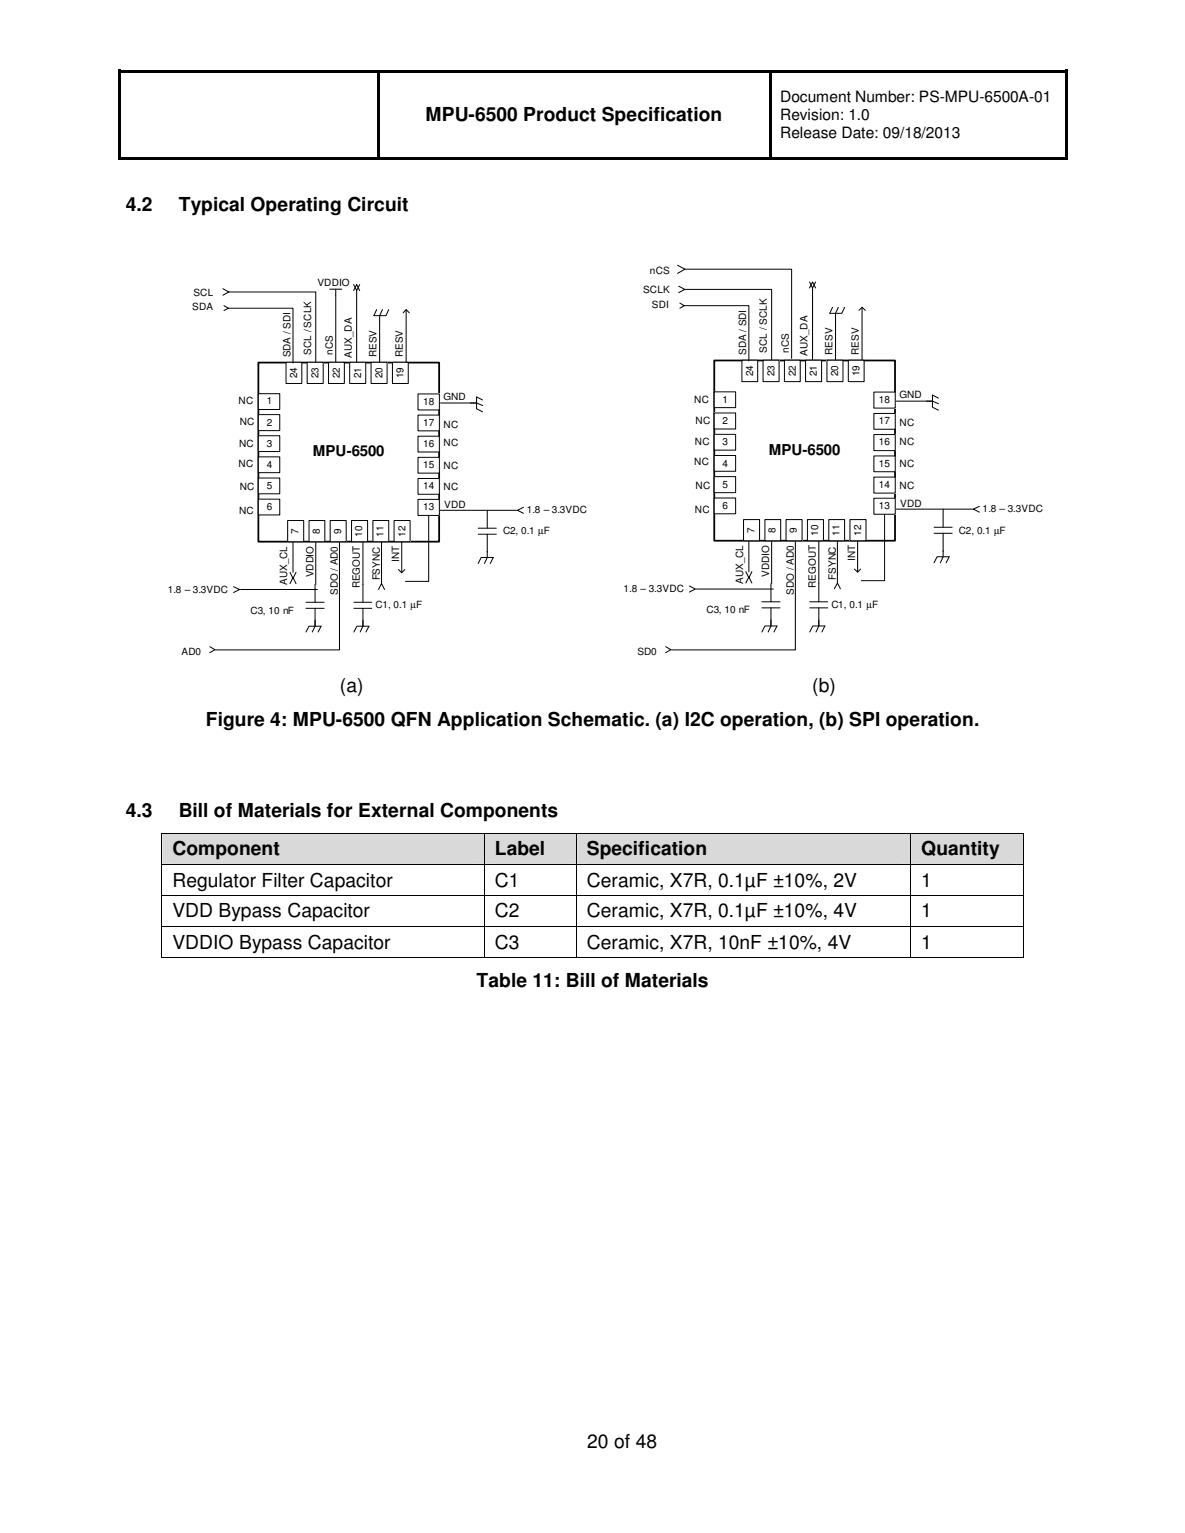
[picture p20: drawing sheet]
<svg xmlns="http://www.w3.org/2000/svg" width="216mm" height="279mm" viewBox="0 0 216 279" stroke-linecap="round" stroke-linejoin="round" font-family="sans-serif">
<defs><g id="words">
<g font-size="3.5">
<text x="77.5" y="22.1">MPU-6500 Product Specification</text>
<text x="22.9" y="38.5">4.2</text>
<text x="32.6" y="38.5">Typical Operating Circuit</text>
<text x="61.9" y="126.1">(a)</text>
<text x="148" y="126.1">(b)</text>
<text x="37.5" y="132.2">Figure 4: MPU-6500 QFN Application Schematic. (a) I2C operation, (b) SPI operation.</text>
<text x="22.9" y="148.8">4.3</text>
<text x="32.6" y="148.8">Bill of Materials for External Components</text>
<text x="31.4" y="155.9">Component</text>
<text x="90.2" y="155.9">Label</text>
<text x="106.9" y="155.9">Specification</text>
<text x="167.9" y="155.9">Quantity</text>
<text x="31.4" y="161.6">Regulator Filter Capacitor</text>
<text x="90.2" y="161.6">C1</text>
<text x="106.9" y="161.6">Ceramic, X7R, 0.1µF ±10%, 2V</text>
<text x="167.9" y="161.6">1</text>
<text x="31.4" y="167.2">VDD Bypass Capacitor</text>
<text x="90.2" y="167.2">C2</text>
<text x="106.9" y="167.2">Ceramic, X7R, 0.1µF ±10%, 4V</text>
<text x="167.9" y="167.2">1</text>
<text x="31.4" y="172.9">VDDIO Bypass Capacitor</text>
<text x="90.2" y="172.9">C3</text>
<text x="106.9" y="172.9">Ceramic, X7R, 10nF ±10%, 4V</text>
<text x="167.9" y="172.9">1</text>
<text x="86.8" y="179.9">Table 11: Bill of Materials</text>
<text x="107" y="263.8">20 of 48</text>
</g>
<g font-size="2.8">
<text x="142.2" y="18.7">Document Number: PS-MPU-6500A-01</text>
<text x="142.2" y="21.9">Revision: 1.0</text>
<text x="142.2" y="25.1">Release Date: 09/18/2013</text>
</g>
<g font-size="2.7">
<text x="57" y="83.2">MPU-6500</text>
<text x="140.1" y="82.9">MPU-6500</text>
</g>
<g font-size="1.8">
<text x="35.3" y="53.9">SCL</text>
<text x="57.8" y="52.1">VDDIO</text>
<text x="117.2" y="53.5">SCLK</text>
<text x="118.4" y="50">nCS</text>
<text x="35" y="56.5">SDA</text>
<text x="118.7" y="56.1">SDI</text>
<text x="52.9" y="65.1" transform="rotate(-90 52.9 65.1)">SDA / SDI</text>
<text x="56.7" y="64.6" transform="rotate(-90 56.7 64.6)">SCL / SCLK</text>
<text x="60.7" y="64.6" transform="rotate(-90 60.7 64.6)">nCS</text>
<text x="64.1" y="65.2" transform="rotate(-90 64.1 65.2)">AUX_DA</text>
<text x="68.6" y="65.1" transform="rotate(-90 68.6 65.1)">RESV</text>
<text x="73.4" y="65.1" transform="rotate(-90 73.4 65.1)">RESV</text>
<text x="136" y="64.7" transform="rotate(-90 136 64.7)">SDA / SDI</text>
<text x="139.7" y="64.3" transform="rotate(-90 139.7 64.3)">SCL / SCLK</text>
<text x="143.7" y="64.3" transform="rotate(-90 143.7 64.3)">nCS</text>
<text x="147.2" y="64.8" transform="rotate(-90 147.2 64.8)">AUX_DA</text>
<text x="151.7" y="64.7" transform="rotate(-90 151.7 64.7)">RESV</text>
<text x="156.5" y="64.7" transform="rotate(-90 156.5 64.7)">RESV</text>
<text x="54.1" y="69" transform="rotate(-90 54.1 69)">24</text>
<text x="58" y="69" transform="rotate(-90 58 69)">23</text>
<text x="61.9" y="69" transform="rotate(-90 61.9 69)">22</text>
<text x="65.8" y="69" transform="rotate(-90 65.8 69)">21</text>
<text x="69.7" y="69" transform="rotate(-90 69.7 69)">20</text>
<text x="73.5" y="69" transform="rotate(-90 73.5 69)">19</text>
<text x="137.2" y="68.6" transform="rotate(-90 137.2 68.6)">24</text>
<text x="141.1" y="68.6" transform="rotate(-90 141.1 68.6)">23</text>
<text x="145" y="68.6" transform="rotate(-90 145 68.6)">22</text>
<text x="148.8" y="68.6" transform="rotate(-90 148.8 68.6)">21</text>
<text x="152.7" y="68.6" transform="rotate(-90 152.7 68.6)">20</text>
<text x="156.6" y="68.6" transform="rotate(-90 156.6 68.6)">19</text>
<text x="43.4" y="73.7">NC</text>
<text x="43.7" y="77.5">NC</text>
<text x="48.6" y="73.7">1</text>
<text x="48.6" y="77.6">2</text>
<text x="77.1" y="73.8">18</text>
<text x="77.1" y="77.6">17</text>
<text x="80.8" y="72.9">GND</text>
<text x="80.8" y="78">NC</text>
<text x="126.5" y="73.4">NC</text>
<text x="126.7" y="77.2">NC</text>
<text x="131.7" y="73.4">1</text>
<text x="131.7" y="77.3">2</text>
<text x="160.1" y="73.5">18</text>
<text x="160.1" y="77.3">17</text>
<text x="163.9" y="72.6">GND</text>
<text x="163.9" y="77.7">NC</text>
<text x="43.6" y="81.5">NC</text>
<text x="48.6" y="81.5">3</text>
<text x="77.1" y="81.5">16</text>
<text x="80.8" y="81.4">NC</text>
<text x="126.6" y="81.2">NC</text>
<text x="131.7" y="81.2">3</text>
<text x="160.1" y="81.2">16</text>
<text x="163.9" y="81.1">NC</text>
<text x="43.4" y="85.1">NC</text>
<text x="43.7" y="89.3">NC</text>
<text x="48.6" y="85.3">4</text>
<text x="48.6" y="89.2">5</text>
<text x="77.1" y="85.3">15</text>
<text x="77.1" y="89.2">14</text>
<text x="80.8" y="85.4">NC</text>
<text x="80.8" y="89.4">NC</text>
<text x="126.5" y="84.8">NC</text>
<text x="126.7" y="89.1">NC</text>
<text x="131.7" y="85.1">4</text>
<text x="131.7" y="88.9">5</text>
<text x="160.1" y="85.1">15</text>
<text x="160.1" y="88.9">14</text>
<text x="163.9" y="85.2">NC</text>
<text x="163.9" y="89.2">NC</text>
<text x="43.6" y="93.7">NC</text>
<text x="48.6" y="93">6</text>
<text x="77.1" y="93">13</text>
<text x="80.9" y="92.7">VDD</text>
<text x="96" y="93.6">1.8 – 3.3VDC</text>
<text x="126.6" y="93.5">NC</text>
<text x="131.7" y="92.8">6</text>
<text x="160.1" y="92.8">13</text>
<text x="164" y="92.5">VDD</text>
<text x="179" y="93.4">1.8 – 3.3VDC</text>
<text x="54.4" y="97.3" transform="rotate(-90 54.4 97.3)">7</text>
<text x="58.3" y="97.3" transform="rotate(-90 58.3 97.3)">8</text>
<text x="62.1" y="97.3" transform="rotate(-90 62.1 97.3)">9</text>
<text x="66" y="97.8" transform="rotate(-90 66 97.8)">10</text>
<text x="69.9" y="97.8" transform="rotate(-90 69.9 97.8)">11</text>
<text x="73.9" y="97.8" transform="rotate(-90 73.9 97.8)">12</text>
<text x="91.7" y="97.4">C2, 0.1 µF</text>
<text x="137.5" y="97.1" transform="rotate(-90 137.5 97.1)">7</text>
<text x="141.3" y="97.1" transform="rotate(-90 141.3 97.1)">8</text>
<text x="145.2" y="97.1" transform="rotate(-90 145.2 97.1)">9</text>
<text x="149.1" y="97.7" transform="rotate(-90 149.1 97.7)">10</text>
<text x="153" y="97.7" transform="rotate(-90 153 97.7)">11</text>
<text x="156.9" y="97.7" transform="rotate(-90 156.9 97.7)">12</text>
<text x="174.7" y="97.2">C2, 0.1 µF</text>
<text x="30.6" y="108">1.8 – 3.3VDC</text>
<text x="52.3" y="106.6" transform="rotate(-90 52.3 106.6)">AUX_CL</text>
<text x="57.1" y="105.2" transform="rotate(-90 57.1 105.2)">VDDIO</text>
<text x="65.6" y="107.2" transform="rotate(-90 65.6 107.2)">REGOUT</text>
<text x="69.2" y="105.7" transform="rotate(-90 69.2 105.7)">FSYNC</text>
<text x="72.7" y="102.4" transform="rotate(-90 72.7 102.4)">INT</text>
<text x="113.6" y="107.9">1.8 – 3.3VDC</text>
<text x="135.4" y="106.4" transform="rotate(-90 135.4 106.4)">AUX_CL</text>
<text x="140.2" y="105.1" transform="rotate(-90 140.2 105.1)">VDDIO</text>
<text x="148.6" y="107.1" transform="rotate(-90 148.6 107.1)">REGOUT</text>
<text x="152.3" y="105.7" transform="rotate(-90 152.3 105.7)">FSYNC</text>
<text x="155.8" y="102.2" transform="rotate(-90 155.8 102.2)">INT</text>
<text x="45.6" y="111.8">C3, 10 nF</text>
<text x="61.6" y="108.5" transform="rotate(-90 61.6 108.5)">SDO / AD0</text>
<text x="68.4" y="110.8">C1, 0.1 µF</text>
<text x="128.7" y="111.8">C3, 10 nF</text>
<text x="144.6" y="108.4" transform="rotate(-90 144.6 108.4)">SDO / AD0</text>
<text x="151.5" y="110.7">C1, 0.1 µF</text>
<text x="33.1" y="119.3">AD0</text>
<text x="116.1" y="119.3">SD0</text>
</g>
</g></defs>
<g fill="#000">
<path d="M21.5 12.7h.5v.6h-.5zM22 12.7h46.7v.6h-46.7zM68.7 13.3h.5zM68.7 12.7h.5v.6h-.5zM69.2 12.7h70.8v.6h-70.8zM140 13.3h.5zM140 12.7h.5v.6h-.5zM140.5 12.7h53.5v.6h-53.5zM194 12.7h.5v.6h-.5zM21.5 13.3h.5v15.3h-.5zM21.5 28.6h.5v.5h-.5zM22 28.6h46.7v.5h-46.7z"/>
<path d="M68.7 13.3h.5v15.3h-.5zM68.7 28.6h.5v.5h-.5zM69.2 28.6h70.8v.5h-70.8zM140 13.3h.5v15.3h-.5zM140 28.6h.5v.5h-.5zM140.5 28.6h53.5v.5h-53.5zM194 13.3h.5v15.3h-.5zM194 28.6h.5v.5h-.5z"/>
</g>
<g fill="none" stroke="#000" stroke-width=".18">
<path d="M40.6 52.6l1.1 .6-1.1 .6M41.6 53.2h15.9v13.1M60.1 52.7h2.2M61.2 52.7v13.3M64.4 51.9l.6 1.1 .5-1.1M64.4 53l.6-1.1 .5 1.1M65 53v13M68.6 56.4l-.5 1.1h2.2l.5-1.1M69.7 56.4l-.5 1.1v8.8M73.4 57l.6-.6 .6 .6M74 56.4v9.6M80.3 73.4h6.5l1.1 .5"/>
<path d="M87.9 72.9l-1.1-.6v2.2l1.1 .6M53.4 98.9v5.4M57.5 98.9v7.6M61.8 98.9v19.5h-22.6M66.1 98.9v10.9M69.5 98.8v7.5M73.2 98.8v5.6M80.2 93h13.9M87.1 96.3h3.3M87.1 97.4h3.3M88.8 93v3.3M88.8 97.4v4.2l-.5 1.1"/>
<path d="M95.4 92.5l-1.1 .5 1.1 .6M38.2 117.9l1 .5-1 .6M42.5 106.9l1.1 .5-1.1 .6M43.8 107.4h14M52.8 106.4l.6-1.2 .5 1.2M52.8 104.3l.6 1.1 .5-1.1M55.8 115.2l.5-1.1h2.2l-.5 1.1M55.8 109.8h3.3M55.8 110.9h3.3M57.4 106.5v3.3M57.4 110.9v3.2l-.5 1.1M64.5 115.2l.5-1.1h2.2l-.5 1.1"/>
<path d="M64.5 109.8h3.2M64.5 110.9h3.2M66.1 110.9v3.2l-.5 1.1M69 107.4l.5-1.1 .6 1.1M72.6 103.8l.6 .6 .5-.6M87.1 102.7l.6-1.1h2.2l-.6 1.1"/>
</g>
<path d="M47.1 66.1h32.9v32.6h-32.9z" fill="none" stroke="#000" stroke-width=".32"/>
<path d="M47.1 71.8h3.9v2.8h-3.9z" fill-rule="evenodd" fill="#fff"/>
<path d="M47.1 71.8h3.9v2.8h-3.9z" fill="none" stroke="#000" stroke-width=".18"/>
<path d="M47.1 75.6h3.9v2.9h-3.9z" fill-rule="evenodd" fill="#fff"/>
<path d="M47.1 75.6h3.9v2.9h-3.9z" fill="none" stroke="#000" stroke-width=".18"/>
<path d="M47.1 79.4h3.9v2.9h-3.9z" fill-rule="evenodd" fill="#fff"/>
<path d="M47.1 79.4h3.9v2.9h-3.9z" fill="none" stroke="#000" stroke-width=".18"/>
<path d="M47.1 83.3h3.9v2.8h-3.9z" fill-rule="evenodd" fill="#fff"/>
<path d="M47.1 83.3h3.9v2.8h-3.9z" fill="none" stroke="#000" stroke-width=".18"/>
<path d="M47.1 87.1h3.9v2.9h-3.9z" fill-rule="evenodd" fill="#fff"/>
<path d="M47.1 87.1h3.9v2.9h-3.9z" fill="none" stroke="#000" stroke-width=".18"/>
<path d="M47.1 91h3.9v2.9h-3.9z" fill-rule="evenodd" fill="#fff"/>
<path d="M47.1 91h3.9v2.9h-3.9z" fill="none" stroke="#000" stroke-width=".18"/>
<path d="M76.2 91h3.9v2.9h-3.9z" fill-rule="evenodd" fill="#fff"/>
<path d="M76.2 91h3.9v2.9h-3.9z" fill="none" stroke="#000" stroke-width=".18"/>
<path d="M76.2 71.8h3.9v2.9h-3.9z" fill-rule="evenodd" fill="#fff"/>
<path d="M76.2 71.8h3.9v2.9h-3.9z" fill="none" stroke="#000" stroke-width=".18"/>
<path d="M76.2 75.6h3.9v2.9h-3.9z" fill-rule="evenodd" fill="#fff"/>
<path d="M76.2 75.6h3.9v2.9h-3.9z" fill="none" stroke="#000" stroke-width=".18"/>
<path d="M76.2 79.5h3.9v2.9h-3.9z" fill-rule="evenodd" fill="#fff"/>
<path d="M76.2 79.5h3.9v2.9h-3.9z" fill="none" stroke="#000" stroke-width=".18"/>
<path d="M76.2 83.4h3.9v2.8h-3.9z" fill-rule="evenodd" fill="#fff"/>
<path d="M76.2 83.4h3.9v2.8h-3.9z" fill="none" stroke="#000" stroke-width=".18"/>
<path d="M76.2 87.2h3.9v2.9h-3.9z" fill-rule="evenodd" fill="#fff"/>
<path d="M76.2 87.2h3.9v2.9h-3.9z" fill="none" stroke="#000" stroke-width=".18"/>
<path d="M52.4 94.9h2.9v3.8h-2.9z" fill-rule="evenodd" fill="#fff"/>
<path d="M52.4 94.9h2.9v3.8h-2.9z" fill="none" stroke="#000" stroke-width=".18"/>
<path d="M56.3 94.9h2.9v3.8h-2.9z" fill-rule="evenodd" fill="#fff"/>
<path d="M56.3 94.9h2.9v3.8h-2.9z" fill="none" stroke="#000" stroke-width=".18"/>
<path d="M60.2 94.9h2.9v3.8h-2.9z" fill-rule="evenodd" fill="#fff"/>
<path d="M60.2 94.9h2.9v3.8h-2.9z" fill="none" stroke="#000" stroke-width=".18"/>
<path d="M64.1 94.9h2.9v3.8h-2.9z" fill-rule="evenodd" fill="#fff"/>
<path d="M64.1 94.9h2.9v3.8h-2.9z" fill="none" stroke="#000" stroke-width=".18"/>
<path d="M67.9 94.9h2.9v3.8h-2.9z" fill-rule="evenodd" fill="#fff"/>
<path d="M67.9 94.9h2.9v3.8h-2.9z" fill="none" stroke="#000" stroke-width=".18"/>
<path d="M71.8 94.9h2.9v3.8h-2.9z" fill-rule="evenodd" fill="#fff"/>
<path d="M71.8 94.9h2.9v3.8h-2.9z" fill="none" stroke="#000" stroke-width=".18"/>
<path d="M52.1 66h2.9v3.9h-2.9z" fill-rule="evenodd" fill="#fff"/>
<path d="M52.1 66h2.9v3.9h-2.9z" fill="none" stroke="#000" stroke-width=".18"/>
<path d="M56 66h2.9v3.9h-2.9z" fill-rule="evenodd" fill="#fff"/>
<path d="M56 66h2.9v3.9h-2.9z" fill="none" stroke="#000" stroke-width=".18"/>
<path d="M59.9 66h2.8v3.9h-2.8z" fill-rule="evenodd" fill="#fff"/>
<path d="M59.9 66h2.8v3.9h-2.8z" fill="none" stroke="#000" stroke-width=".18"/>
<path d="M63.7 66h2.9v3.9h-2.9z" fill-rule="evenodd" fill="#fff"/>
<path d="M63.7 66h2.9v3.9h-2.9z" fill="none" stroke="#000" stroke-width=".18"/>
<path d="M67.6 66h2.9v3.9h-2.9z" fill-rule="evenodd" fill="#fff"/>
<path d="M67.6 66h2.9v3.9h-2.9z" fill="none" stroke="#000" stroke-width=".18"/>
<path d="M71.5 66h2.9v3.9h-2.9z" fill-rule="evenodd" fill="#fff"/>
<g fill="none" stroke="#000" stroke-width=".18">
<path d="M40.8 55.7l.8 .5-.8 .4M41.6 56.2h11.8v10M123.7 52.2l1.1 .5-1.1 .6M124.7 52.7h15.9v13.2M147.5 51.4l.5 1.1 .6-1.1M147.5 52.5l.5-1.1 .6 1.1M148 52.5v13.2M151.7 56l-.5 1.1h2.2l.5-1.1M152.7 56l-.5 1.1v8.8M156.5 56.6l.6-.6 .5 .6M157.1 56v9.7M71.5 66h2.9v3.9h-2.9z"/>
<path d="M163.3 73.1h6.6l1.1 .5M171 72.6l-1.1-.6v2.2l1.1 .6M78.1 93.9v12.1h-4.2M136.4 98.7v5.5M140.6 98.7v7.7M144.9 98.7v19.7h-22.6M149.2 98.7v11M152.6 98.7v7.5M156.3 98.7v5.6M163.2 92.8h14M170.2 96.1h3.3M170.2 97.2h3.3"/>
<path d="M171.8 92.8v3.3M171.8 97.2v4.3l-.5 1.1M178.4 92.3l-1.1 .5 1.1 .5M121.3 117.9l.9 .5-.9 .6M125.6 106.8l1.1 .6-1.1 .5M126.9 107.4h14M135.9 106.3l.5-1.1 .6 1.1M135.9 104.2l.5 1.1 .6-1.1M138.8 115.2l.6-1.1h2.2l-.6 1.1M138.8 109.7h3.3M138.8 110.8h3.3M140.5 106.4v3.3"/>
<path d="M140.5 110.8v3.3l-.5 1.1M147.5 115.2l.6-1.1h2.2l-.6 1.1M147.5 109.7h3.3M147.5 110.8h3.3M149.2 110.8v3.3l-.5 1.1M152 107.3l.6-1 .5 1M155.7 103.7l.6 .6 .5-.6M170.2 102.6l.5-1.1h2.2l-.5 1.1"/>
</g>
<path d="M130.1 65.7h33v32.9h-33z" fill="none" stroke="#000" stroke-width=".32"/>
<path d="M130.1 71.4h3.9v2.9h-3.9z" fill-rule="evenodd" fill="#fff"/>
<path d="M130.1 71.4h3.9v2.9h-3.9z" fill="none" stroke="#000" stroke-width=".18"/>
<path d="M130.1 75.3h3.9v2.9h-3.9z" fill-rule="evenodd" fill="#fff"/>
<path d="M130.1 75.3h3.9v2.9h-3.9z" fill="none" stroke="#000" stroke-width=".18"/>
<path d="M130.1 79.2h3.9v2.8h-3.9z" fill-rule="evenodd" fill="#fff"/>
<path d="M130.1 79.2h3.9v2.8h-3.9z" fill="none" stroke="#000" stroke-width=".18"/>
<path d="M130.1 83h3.9v2.9h-3.9z" fill-rule="evenodd" fill="#fff"/>
<path d="M130.1 83h3.9v2.9h-3.9z" fill="none" stroke="#000" stroke-width=".18"/>
<path d="M130.1 86.9h3.9v2.9h-3.9z" fill-rule="evenodd" fill="#fff"/>
<path d="M130.1 86.9h3.9v2.9h-3.9z" fill="none" stroke="#000" stroke-width=".18"/>
<path d="M130.1 90.8h3.9v2.8h-3.9z" fill-rule="evenodd" fill="#fff"/>
<path d="M130.1 90.8h3.9v2.8h-3.9z" fill="none" stroke="#000" stroke-width=".18"/>
<path d="M159.2 90.8h3.9v2.9h-3.9z" fill-rule="evenodd" fill="#fff"/>
<path d="M159.2 90.8h3.9v2.9h-3.9z" fill="none" stroke="#000" stroke-width=".18"/>
<path d="M159.2 71.5h3.9v2.9h-3.9z" fill-rule="evenodd" fill="#fff"/>
<path d="M159.2 71.5h3.9v2.9h-3.9z" fill="none" stroke="#000" stroke-width=".18"/>
<path d="M159.2 75.4h3.9v2.8h-3.9z" fill-rule="evenodd" fill="#fff"/>
<path d="M159.2 75.4h3.9v2.8h-3.9z" fill="none" stroke="#000" stroke-width=".18"/>
<path d="M159.2 79.2h3.9v2.9h-3.9z" fill-rule="evenodd" fill="#fff"/>
<path d="M159.2 79.2h3.9v2.9h-3.9z" fill="none" stroke="#000" stroke-width=".18"/>
<path d="M159.2 83.1h3.9v2.9h-3.9z" fill-rule="evenodd" fill="#fff"/>
<path d="M159.2 83.1h3.9v2.9h-3.9z" fill="none" stroke="#000" stroke-width=".18"/>
<path d="M159.2 87h3.9v2.9h-3.9z" fill-rule="evenodd" fill="#fff"/>
<path d="M159.2 87h3.9v2.9h-3.9z" fill="none" stroke="#000" stroke-width=".18"/>
<path d="M135.5 94.7h2.9v3.9h-2.9z" fill-rule="evenodd" fill="#fff"/>
<path d="M135.5 94.7h2.9v3.9h-2.9z" fill="none" stroke="#000" stroke-width=".18"/>
<path d="M139.4 94.7h2.8v3.9h-2.8z" fill-rule="evenodd" fill="#fff"/>
<path d="M139.4 94.7h2.8v3.9h-2.8z" fill="none" stroke="#000" stroke-width=".18"/>
<path d="M143.2 94.7h2.9v3.9h-2.9z" fill-rule="evenodd" fill="#fff"/>
<path d="M143.2 94.7h2.9v3.9h-2.9z" fill="none" stroke="#000" stroke-width=".18"/>
<path d="M147.1 94.7h2.9v3.9h-2.9z" fill-rule="evenodd" fill="#fff"/>
<path d="M147.1 94.7h2.9v3.9h-2.9z" fill="none" stroke="#000" stroke-width=".18"/>
<path d="M151 94.7h2.9v3.9h-2.9z" fill-rule="evenodd" fill="#fff"/>
<path d="M151 94.7h2.9v3.9h-2.9z" fill="none" stroke="#000" stroke-width=".18"/>
<path d="M154.9 94.7h2.9v3.9h-2.9z" fill-rule="evenodd" fill="#fff"/>
<path d="M154.9 94.7h2.9v3.9h-2.9z" fill="none" stroke="#000" stroke-width=".18"/>
<path d="M135.2 65.7h2.8v3.9h-2.8z" fill-rule="evenodd" fill="#fff"/>
<path d="M135.2 65.7h2.8v3.9h-2.8z" fill="none" stroke="#000" stroke-width=".18"/>
<path d="M139 65.7h2.9v3.9h-2.9z" fill-rule="evenodd" fill="#fff"/>
<path d="M139 65.7h2.9v3.9h-2.9z" fill="none" stroke="#000" stroke-width=".18"/>
<path d="M142.9 65.7h2.9v3.9h-2.9z" fill-rule="evenodd" fill="#fff"/>
<path d="M142.9 65.7h2.9v3.9h-2.9z" fill="none" stroke="#000" stroke-width=".18"/>
<path d="M146.8 65.7h2.9v3.9h-2.9z" fill-rule="evenodd" fill="#fff"/>
<path d="M146.8 65.7h2.9v3.9h-2.9z" fill="none" stroke="#000" stroke-width=".18"/>
<path d="M150.7 65.7h2.9v3.9h-2.9z" fill-rule="evenodd" fill="#fff"/>
<path d="M150.7 65.7h2.9v3.9h-2.9z" fill="none" stroke="#000" stroke-width=".18"/>
<path d="M154.6 65.7h2.8v3.9h-2.8z" fill-rule="evenodd" fill="#fff"/>
<path d="M123.4 48.3l1.4 .8-1.4 .7M123.9 55.2l.8 .5-.8 .5M124.6 55.7h11.8v10.1M124.7 49.1h19.5v16.2M154.6 65.7h2.8v3.9h-2.8zM161.2 93.7v12.1h-4.3" fill="none" stroke="#000" stroke-width=".18"/>
<g fill="#d9d9d9">
<path d="M29.6 152h58.6v5.4h-58.6z"/>
<path d="M31.4 152h55v5.4h-55z"/>
<path d="M88.3 152h16.6v5.4h-16.6z"/>
<path d="M90.2 152h12.9v5.4h-12.9z"/>
<path d="M105.2 152h60.7v5.4h-60.7z"/>
<path d="M106.9 152h57.1v5.4h-57.1z"/>
<path d="M166 152h20.4v5.4h-20.4z"/>
<path d="M167.9 152h16.7v5.4h-16.7z"/>
</g>
<g fill="#000">
<path d="M29.4 151.8h.2v.1h-.2zM29.4 157.4h.2v.2h-.2zM88.2 151.8h.1v.1h-.1zM88.2 157.4h.1v.2h-.1zM104.9 151.8h.2v.1h-.2zM104.9 157.4h.2v.2h-.2zM165.9 151.8h.1v.1h-.1zM165.9 157.4h.1v.2h-.1zM186.4 151.8h.2v.1h-.2zM186.4 157.4h.2v.2h-.2zM29.4 163.1h.2v.1h-.2zM29.4 168.7h.2v.2h-.2z"/>
<path d="M29.4 174.4h.2v.1h-.2zM88.2 163.1h.1v.1h-.1zM88.2 168.7h.1v.2h-.1zM88.2 174.4h.1v.1h-.1zM104.9 163.1h.2v.1h-.2zM104.9 168.7h.2v.2h-.2zM104.9 174.4h.2v.1h-.2zM165.9 163.1h.1v.1h-.1zM165.9 168.7h.1v.2h-.1zM165.9 174.4h.1v.1h-.1zM186.4 163.1h.2v.1h-.2zM186.4 168.7h.2v.2h-.2z"/>
<path d="M186.4 174.4h.2v.1h-.2z"/>
</g>
<g fill="none" stroke="#000" stroke-width=".18">
<path d="M29.5 151.9v5.5M29.5 157.6v5.5M29.6 151.8h58.6M29.6 157.5h58.6M88.3 151.9v5.5M88.3 157.6v5.5M88.3 151.8h16.6M88.3 157.5h16.6M105 151.9v5.5M105 157.6v5.5M105.1 151.8h60.8M105.1 157.5h60.8"/>
<path d="M165.9 151.9v5.5M165.9 157.6v5.5M166 151.8h20.4M166 157.5h20.4M186.5 151.9v5.5M186.5 157.6v5.5M29.5 163.2v5.5M29.5 168.9v5.5M29.6 163.2h58.6M29.6 168.8h58.6M29.6 174.5h58.6M88.3 163.2v5.5"/>
<path d="M88.3 168.9v5.5M88.3 163.2h16.6M88.3 168.8h16.6M88.3 174.5h16.6M105 163.2v5.5M105 168.9v5.5M105.1 163.2h60.8M105.1 168.8h60.8M105.1 174.5h60.8M165.9 163.2v5.5M165.9 168.9v5.5M166 163.2h20.4"/>
<path d="M166 168.8h20.4M166 174.5h20.4M186.5 163.2v5.5M186.5 168.9v5.5"/>
</g>
<use href="#words"/>
</svg>
